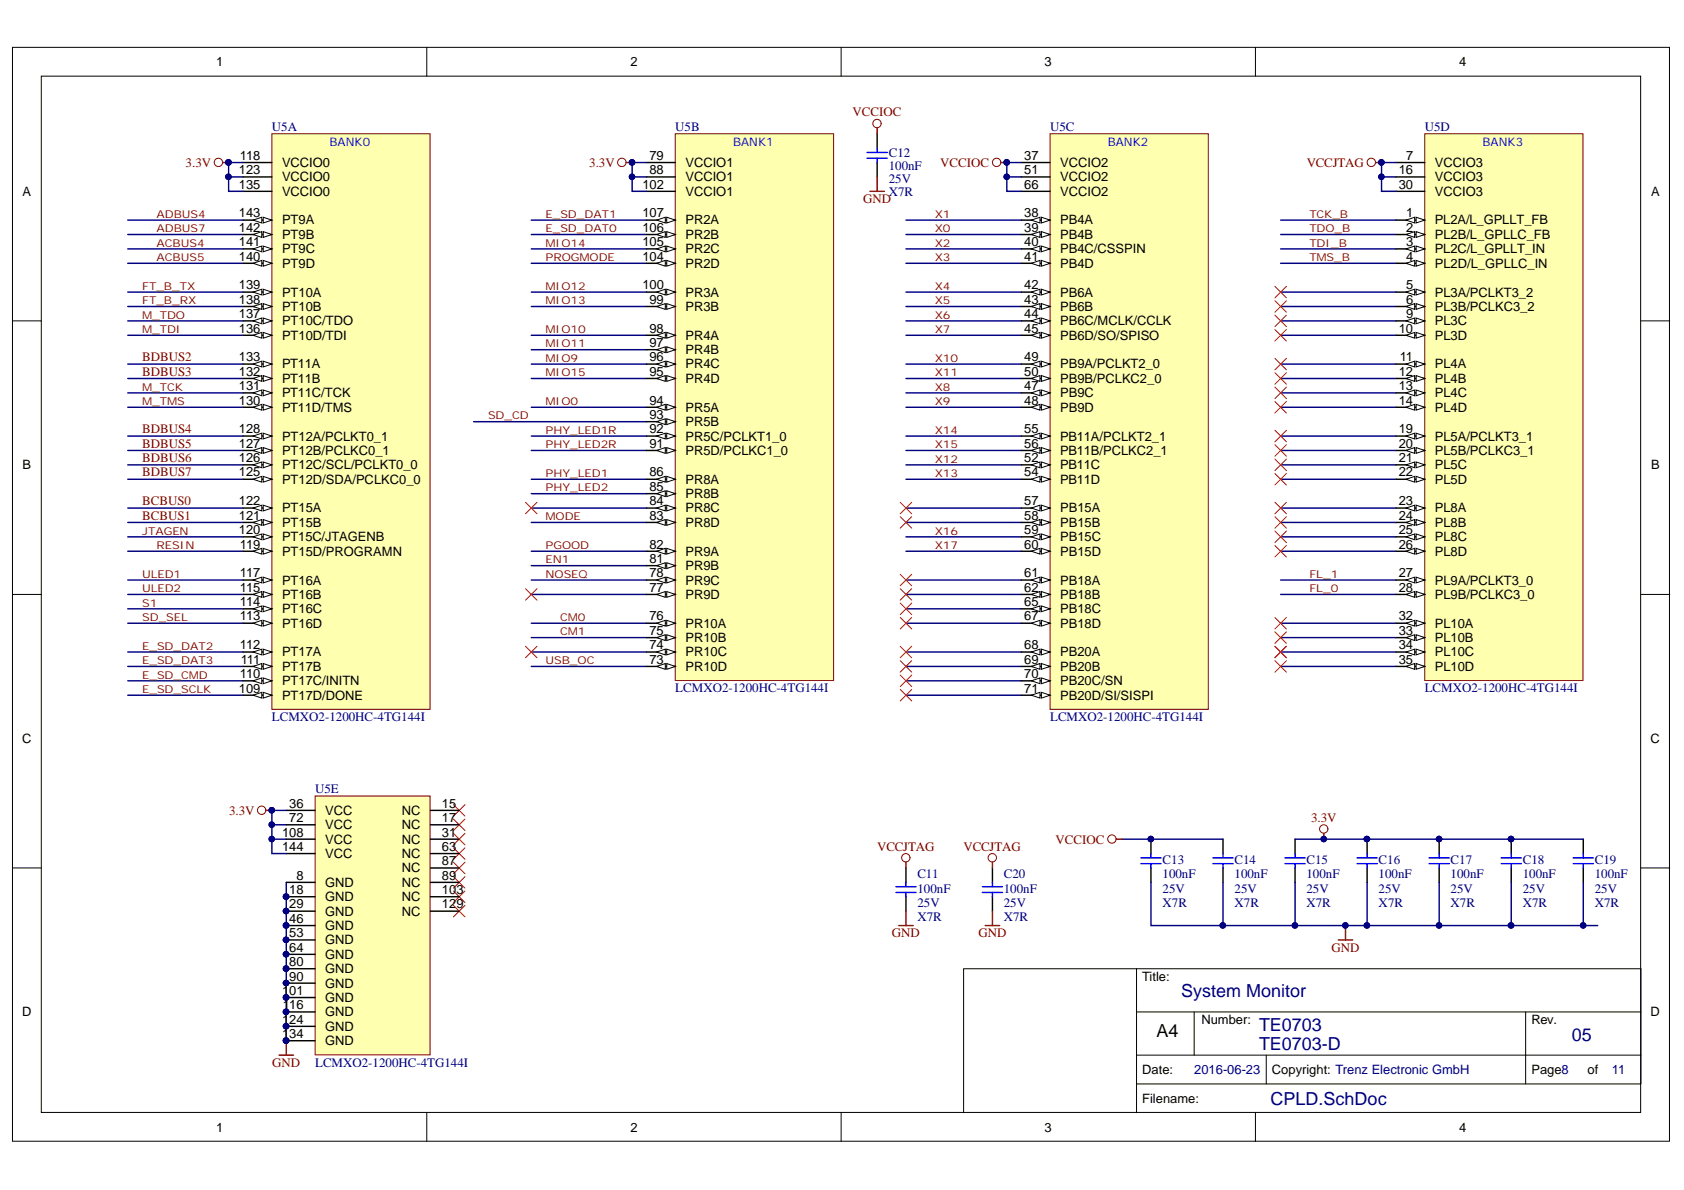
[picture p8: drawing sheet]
<svg xmlns="http://www.w3.org/2000/svg" width="297mm" height="210mm" viewBox="0 0 297 210" stroke-linecap="round" stroke-linejoin="round" font-family="sans-serif">
<defs><g id="words">
<g font-size="3.2" fill="#000080">
<text x="208.4" y="175.8">System Monitor</text>
<text x="222.1" y="185.2">TE0703-D</text>
<text x="222.1" y="181.9">TE0703</text>
<text x="277.2" y="183.6">05</text>
<text x="224.1" y="194.8">CPLD.SchDoc</text>
</g>
<text font-size="3.2" x="204" y="182.9">A4</text>
<g font-size="2.3">
<text x="38.1" y="11.7">1</text>
<text x="111.2" y="11.7">2</text>
<text x="184.3" y="11.7">3</text>
<text x="257.4" y="11.7">4</text>
<text x="42.3" y="28.2">118</text>
<text x="49.7" y="29.5">VCCIO0</text>
<text x="114.5" y="28.2">79</text>
<text x="120.9" y="29.5">VCCIO1</text>
<text x="180.7" y="28.2">37</text>
<text x="187" y="29.5">VCCIO2</text>
<text x="248" y="28.2">7</text>
<text x="253.1" y="29.5">VCCIO3</text>
<text x="4" y="34.5">A</text>
<text x="42.1" y="30.7">123</text>
<text x="42.1" y="33.3">135</text>
<text x="49.7" y="32">VCCIO0</text>
<text x="49.7" y="34.5">VCCIO0</text>
<text x="113.3" y="33.3">102</text>
<text x="114.5" y="30.7">88</text>
<text x="120.9" y="32">VCCIO1</text>
<text x="120.9" y="34.5">VCCIO1</text>
<text x="180.7" y="30.7">51</text>
<text x="180.7" y="33.3">66</text>
<text x="187" y="32">VCCIO2</text>
<text x="187" y="34.5">VCCIO2</text>
<text x="246.7" y="30.7">16</text>
<text x="246.7" y="33.3">30</text>
<text x="253.1" y="32">VCCIO3</text>
<text x="253.1" y="34.5">VCCIO3</text>
<text x="291.2" y="34.5">A</text>
<text x="42.1" y="40.9">142</text>
<text x="42.1" y="38.3">143</text>
<text x="49.7" y="39.6">PT9A</text>
<text x="113.3" y="40.9">106</text>
<text x="113.3" y="38.3">107</text>
<text x="120.9" y="39.6">PR2A</text>
<text x="180.7" y="38.3">38</text>
<text x="180.7" y="40.9">39</text>
<text x="187" y="39.6">PB4A</text>
<text x="248" y="38.3">1</text>
<text x="248" y="40.9">2</text>
<text x="253.1" y="39.6">PL2A/L_GPLLT_FB</text>
<text x="42.1" y="46">140</text>
<text x="42.1" y="43.4">141</text>
<text x="49.7" y="47.2">PT9D</text>
<text x="49.7" y="44.7">PT9C</text>
<text x="49.7" y="42.2">PT9B</text>
<text x="113.3" y="46">104</text>
<text x="113.3" y="43.4">105</text>
<text x="120.9" y="47.2">PR2D</text>
<text x="120.9" y="44.7">PR2C</text>
<text x="120.9" y="42.2">PR2B</text>
<text x="180.7" y="43.4">40</text>
<text x="180.7" y="46">41</text>
<text x="187" y="42.2">PB4B</text>
<text x="187" y="44.7">PB4C/CSSPIN</text>
<text x="187" y="47.2">PB4D</text>
<text x="248" y="43.4">3</text>
<text x="248" y="46">4</text>
<text x="253.1" y="42.2">PL2B/L_GPLLC_FB</text>
<text x="253.1" y="44.7">PL2C/L_GPLLT_IN</text>
<text x="253.1" y="47.2">PL2D/L_GPLLC_IN</text>
<text x="42.1" y="53.6">138</text>
<text x="42.1" y="51">139</text>
<text x="49.7" y="52.3">PT10A</text>
<text x="113.3" y="51">100</text>
<text x="114.5" y="53.6">99</text>
<text x="120.9" y="52.3">PR3A</text>
<text x="180.7" y="51">42</text>
<text x="180.7" y="53.6">43</text>
<text x="187" y="52.3">PB6A</text>
<text x="248" y="51">5</text>
<text x="248" y="53.6">6</text>
<text x="253.1" y="52.3">PL3A/PCLKT3_2</text>
<text x="42.1" y="58.7">136</text>
<text x="42.1" y="56.1">137</text>
<text x="49.7" y="59.9">PT10D/TDI</text>
<text x="49.7" y="57.4">PT10C/TDO</text>
<text x="49.7" y="54.8">PT10B</text>
<text x="114.5" y="58.7">98</text>
<text x="120.9" y="59.9">PR4A</text>
<text x="120.9" y="54.8">PR3B</text>
<text x="180.7" y="56.1">44</text>
<text x="180.7" y="58.7">45</text>
<text x="187" y="54.8">PB6B</text>
<text x="187" y="57.4">PB6C/MCLK/CCLK</text>
<text x="187" y="59.9">PB6D/SO/SPISO</text>
<text x="246.7" y="58.7">10</text>
<text x="248" y="56.1">9</text>
<text x="253.1" y="54.8">PL3B/PCLKC3_2</text>
<text x="253.1" y="57.4">PL3C</text>
<text x="253.1" y="59.9">PL3D</text>
<text x="42.1" y="63.7">133</text>
<text x="49.7" y="65">PT11A</text>
<text x="114.5" y="63.7">96</text>
<text x="114.5" y="61.2">97</text>
<text x="120.9" y="65">PR4C</text>
<text x="120.9" y="62.5">PR4B</text>
<text x="180.7" y="63.7">49</text>
<text x="187" y="65">PB9A/PCLKT2_0</text>
<text x="246.9" y="63.7">11</text>
<text x="253.1" y="65">PL4A</text>
<text x="42.1" y="71.4">130</text>
<text x="42.1" y="68.8">131</text>
<text x="42.1" y="66.3">132</text>
<text x="49.7" y="70.1">PT11C/TCK</text>
<text x="49.7" y="67.6">PT11B</text>
<text x="114.5" y="71.4">94</text>
<text x="114.5" y="66.3">95</text>
<text x="120.9" y="67.6">PR4D</text>
<text x="180.7" y="68.8">47</text>
<text x="180.7" y="71.4">48</text>
<text x="180.7" y="66.3">50</text>
<text x="187" y="70.1">PB9C</text>
<text x="187" y="67.6">PB9B/PCLKC2_0</text>
<text x="246.7" y="66.3">12</text>
<text x="246.7" y="68.8">13</text>
<text x="246.7" y="71.4">14</text>
<text x="253.1" y="67.6">PL4B</text>
<text x="253.1" y="70.1">PL4C</text>
<text x="42.1" y="76.4">128</text>
<text x="49.7" y="77.7">PT12A/PCLKT0_1</text>
<text x="49.7" y="72.6">PT11D/TMS</text>
<text x="114.5" y="76.4">92</text>
<text x="114.5" y="73.9">93</text>
<text x="120.9" y="77.7">PR5C/PCLKT1_0</text>
<text x="120.9" y="75.2">PR5B</text>
<text x="120.9" y="72.6">PR5A</text>
<text x="180.7" y="76.4">55</text>
<text x="187" y="72.6">PB9D</text>
<text x="187" y="77.7">PB11A/PCLKT2_1</text>
<text x="246.7" y="76.4">19</text>
<text x="253.1" y="72.6">PL4D</text>
<text x="253.1" y="77.7">PL5A/PCLKT3_1</text>
<text x="4" y="82.8">B</text>
<text x="42.1" y="81.5">126</text>
<text x="42.1" y="79">127</text>
<text x="49.7" y="82.8">PT12C/SCL/PCLKT0_0</text>
<text x="49.7" y="80.2">PT12B/PCLKC0_1</text>
<text x="114.5" y="79">91</text>
<text x="120.9" y="80.2">PR5D/PCLKC1_0</text>
<text x="180.7" y="81.5">52</text>
<text x="180.7" y="79">56</text>
<text x="187" y="82.8">PB11C</text>
<text x="187" y="80.2">PB11B/PCLKC2_1</text>
<text x="246.7" y="79">20</text>
<text x="246.7" y="81.5">21</text>
<text x="253.1" y="80.2">PL5B/PCLKC3_1</text>
<text x="253.1" y="82.8">PL5C</text>
<text x="291.2" y="82.8">B</text>
<text x="42.1" y="89.1">122</text>
<text x="42.1" y="84">125</text>
<text x="49.7" y="85.3">PT12D/SDA/PCLKC0_0</text>
<text x="114.5" y="89.1">84</text>
<text x="114.5" y="86.6">85</text>
<text x="114.5" y="84">86</text>
<text x="120.9" y="87.9">PR8B</text>
<text x="120.9" y="85.3">PR8A</text>
<text x="180.7" y="84">54</text>
<text x="180.7" y="89.1">57</text>
<text x="187" y="85.3">PB11D</text>
<text x="246.7" y="84">22</text>
<text x="246.7" y="89.1">23</text>
<text x="253.1" y="85.3">PL5D</text>
<text x="42.1" y="94.2">120</text>
<text x="42.1" y="91.7">121</text>
<text x="49.7" y="95.5">PT15C/JTAGENB</text>
<text x="49.7" y="92.9">PT15B</text>
<text x="49.7" y="90.4">PT15A</text>
<text x="114.5" y="91.7">83</text>
<text x="120.9" y="92.9">PR8D</text>
<text x="120.9" y="90.4">PR8C</text>
<text x="180.7" y="91.7">58</text>
<text x="180.7" y="94.2">59</text>
<text x="187" y="90.4">PB15A</text>
<text x="187" y="92.9">PB15B</text>
<text x="187" y="95.5">PB15C</text>
<text x="246.7" y="91.7">24</text>
<text x="246.7" y="94.2">25</text>
<text x="253.1" y="90.4">PL8A</text>
<text x="253.1" y="92.9">PL8B</text>
<text x="253.1" y="95.5">PL8C</text>
<text x="42.3" y="101.8">117</text>
<text x="42.3" y="96.8">119</text>
<text x="49.7" y="98">PT15D/PROGRAMN</text>
<text x="114.5" y="101.8">78</text>
<text x="114.5" y="99.3">81</text>
<text x="114.5" y="96.8">82</text>
<text x="120.9" y="100.6">PR9B</text>
<text x="120.9" y="98">PR9A</text>
<text x="180.7" y="96.8">60</text>
<text x="180.7" y="101.8">61</text>
<text x="187" y="98">PB15D</text>
<text x="246.7" y="96.8">26</text>
<text x="246.7" y="101.8">27</text>
<text x="253.1" y="98">PL8D</text>
<text x="42.3" y="106.9">114</text>
<text x="42.3" y="104.4">115</text>
<text x="49.7" y="105.6">PT16B</text>
<text x="49.7" y="103.1">PT16A</text>
<text x="114.5" y="104.4">77</text>
<text x="120.9" y="105.6">PR9D</text>
<text x="120.9" y="103.1">PR9C</text>
<text x="180.7" y="104.4">62</text>
<text x="180.7" y="106.9">65</text>
<text x="187" y="103.1">PB18A</text>
<text x="187" y="105.6">PB18B</text>
<text x="246.7" y="104.4">28</text>
<text x="253.1" y="103.1">PL9A/PCLKT3_0</text>
<text x="253.1" y="105.6">PL9B/PCLKC3_0</text>
<text x="42.3" y="109.4">113</text>
<text x="49.7" y="110.7">PT16D</text>
<text x="49.7" y="108.2">PT16C</text>
<text x="114.5" y="112">75</text>
<text x="114.5" y="109.4">76</text>
<text x="120.9" y="113.2">PR10B</text>
<text x="120.9" y="110.7">PR10A</text>
<text x="180.7" y="109.4">67</text>
<text x="187" y="108.2">PB18C</text>
<text x="187" y="110.7">PB18D</text>
<text x="246.7" y="109.4">32</text>
<text x="246.7" y="112">33</text>
<text x="253.1" y="110.7">PL10A</text>
<text x="253.1" y="113.2">PL10B</text>
<text x="42.3" y="119.6">110</text>
<text x="42.3" y="114.5">112</text>
<text x="42.5" y="117.1">111</text>
<text x="49.7" y="118.3">PT17B</text>
<text x="49.7" y="115.8">PT17A</text>
<text x="114.5" y="117.1">73</text>
<text x="114.5" y="114.5">74</text>
<text x="120.9" y="118.3">PR10D</text>
<text x="120.9" y="115.8">PR10C</text>
<text x="180.7" y="114.5">68</text>
<text x="180.7" y="117.1">69</text>
<text x="180.7" y="119.6">70</text>
<text x="187" y="115.8">PB20A</text>
<text x="187" y="118.3">PB20B</text>
<text x="246.7" y="114.5">34</text>
<text x="246.7" y="117.1">35</text>
<text x="253.1" y="115.8">PL10C</text>
<text x="253.1" y="118.3">PL10D</text>
<text x="42.1" y="122.2">109</text>
<text x="49.7" y="123.4">PT17D/DONE</text>
<text x="49.7" y="120.9">PT17C/INITN</text>
<text x="180.7" y="122.2">71</text>
<text x="187" y="120.9">PB20C/SN</text>
<text x="187" y="123.4">PB20D/SI/SISPI</text>
<text x="3.9" y="131">C</text>
<text x="291.1" y="131">C</text>
<text x="51" y="142.4">36</text>
<text x="57.4" y="143.7">VCC</text>
<text x="70.9" y="143.7">NC</text>
<text x="78" y="142.4">15</text>
<text x="49.7" y="147.6">108</text>
<text x="51" y="145">72</text>
<text x="57.4" y="146.3">VCC</text>
<text x="57.4" y="148.8">VCC</text>
<text x="70.9" y="146.3">NC</text>
<text x="70.9" y="148.8">NC</text>
<text x="78" y="145">17</text>
<text x="78" y="147.6">31</text>
<text x="49.7" y="150.1">144</text>
<text x="52.3" y="155.2">8</text>
<text x="57.4" y="151.4">VCC</text>
<text x="70.9" y="151.4">NC</text>
<text x="70.9" y="153.9">NC</text>
<text x="78" y="150.1">63</text>
<text x="78" y="152.6">87</text>
<text x="78" y="155.2">89</text>
<text x="51" y="157.7">18</text>
<text x="51" y="160.2">29</text>
<text x="57.4" y="156.4">GND</text>
<text x="57.4" y="159">GND</text>
<text x="57.4" y="161.5">GND</text>
<text x="70.9" y="156.4">NC</text>
<text x="70.9" y="159">NC</text>
<text x="70.9" y="161.5">NC</text>
<text x="78" y="157.7">103</text>
<text x="78" y="160.2">129</text>
<text x="51" y="162.8">46</text>
<text x="51" y="165.3">53</text>
<text x="51" y="167.8">64</text>
<text x="57.4" y="164">GND</text>
<text x="57.4" y="166.6">GND</text>
<text x="51" y="170.4">80</text>
<text x="51" y="173">90</text>
<text x="57.4" y="169.1">GND</text>
<text x="57.4" y="171.6">GND</text>
<text x="201.5" y="173">Title:</text>
<text x="3.9" y="179.3">D</text>
<text x="49.7" y="175.5">101</text>
<text x="49.9" y="178">116</text>
<text x="57.4" y="174.2">GND</text>
<text x="57.4" y="176.8">GND</text>
<text x="57.4" y="179.3">GND</text>
<text x="291.1" y="179.3">D</text>
<text x="49.7" y="180.6">124</text>
<text x="49.7" y="183.1">134</text>
<text x="57.4" y="181.8">GND</text>
<text x="57.4" y="184.4">GND</text>
<text x="211.9" y="180.6">Number:</text>
<text x="270.1" y="180.6">Rev.</text>
<text x="201.5" y="189.4">Date:</text>
<text x="224.4" y="189.4">Copyright: Trenz Electronic GmbH</text>
<text x="270.1" y="189.4">Page8</text>
<text x="280" y="189.4">of</text>
<text x="201.5" y="194.5">Filename:</text>
<text x="38.1" y="199.6">1</text>
<text x="111.2" y="199.6">2</text>
<text x="184.3" y="199.6">3</text>
<text x="257.4" y="199.6">4</text>
</g>
<g font-size="2.3" fill="#000080">
<text x="48" y="23.1">U5A</text>
<text x="119.1" y="23.1">U5B</text>
<text x="185.2" y="23.1">U5C</text>
<text x="251.3" y="23.1">U5D</text>
<text x="156.8" y="27.7">C12</text>
<text x="156.8" y="30">100nF</text>
<text x="156.8" y="32.2">25V</text>
<text x="156.8" y="34.5">X7R</text>
<text x="119.1" y="122.1">LCMXO2-1200HC-4TG144I</text>
<text x="251.3" y="122.1">LCMXO2-1200HC-4TG144I</text>
<text x="48" y="127.2">LCMXO2-1200HC-4TG144I</text>
<text x="185.2" y="127.2">LCMXO2-1200HC-4TG144I</text>
<text x="55.6" y="139.9">U5E</text>
<text x="161.8" y="154.9">C11</text>
<text x="177.1" y="154.9">C20</text>
<text x="205.1" y="152.3">C13</text>
<text x="205.1" y="154.9">100nF</text>
<text x="217.8" y="152.3">C14</text>
<text x="217.8" y="154.9">100nF</text>
<text x="230.4" y="152.3">C15</text>
<text x="230.4" y="154.9">100nF</text>
<text x="243.2" y="152.3">C16</text>
<text x="243.2" y="154.9">100nF</text>
<text x="255.9" y="152.3">C17</text>
<text x="255.9" y="154.9">100nF</text>
<text x="268.6" y="152.3">C18</text>
<text x="268.6" y="154.9">100nF</text>
<text x="281.3" y="152.3">C19</text>
<text x="281.3" y="154.9">100nF</text>
<text x="161.8" y="160">25V</text>
<text x="161.8" y="157.4">100nF</text>
<text x="177.1" y="160">25V</text>
<text x="177.1" y="157.4">100nF</text>
<text x="205.1" y="157.4">25V</text>
<text x="205.1" y="160">X7R</text>
<text x="217.8" y="157.4">25V</text>
<text x="217.8" y="160">X7R</text>
<text x="230.4" y="157.4">25V</text>
<text x="230.4" y="160">X7R</text>
<text x="243.2" y="157.4">25V</text>
<text x="243.2" y="160">X7R</text>
<text x="255.9" y="157.4">25V</text>
<text x="255.9" y="160">X7R</text>
<text x="268.6" y="157.4">25V</text>
<text x="268.6" y="160">X7R</text>
<text x="281.3" y="157.4">25V</text>
<text x="281.3" y="160">X7R</text>
<text x="161.8" y="162.5">X7R</text>
<text x="177.1" y="162.5">X7R</text>
<text x="55.6" y="188.2">LCMXO2-1200HC-4TG144I</text>
<text x="210.7" y="189.4">2016-06-23</text>
<text x="284.3" y="189.4">11</text>
</g>
<g font-size="2.3" fill="#800000">
<text x="150.4" y="20.5">VCCIOC</text>
<text x="32.7" y="29.5">3.3V</text>
<text x="103.9" y="29.5">3.3V</text>
<text x="165.9" y="29.5">VCCIOC</text>
<text x="230.5" y="29.5">VCCJTAG</text>
<text x="152.2" y="35.8">GND</text>
<text x="25.1" y="63.7">BDBUS2</text>
<text x="25.1" y="66.3">BDBUS3</text>
<text x="25.1" y="76.4">BDBUS4</text>
<text x="25.1" y="79">BDBUS5</text>
<text x="25.1" y="81.5">BDBUS6</text>
<text x="25.1" y="84">BDBUS7</text>
<text x="25.1" y="89.1">BCBUS0</text>
<text x="25.1" y="91.7">BCBUS1</text>
<text x="40.4" y="143.7">3.3V</text>
<text x="186.2" y="148.8">VCCIOC</text>
<text x="231.3" y="145">3.3V</text>
<text x="154.7" y="150.1">VCCJTAG</text>
<text x="170" y="150.1">VCCJTAG</text>
<text x="157.3" y="165.3">GND</text>
<text x="172.6" y="165.3">GND</text>
<text x="234.8" y="167.8">GND</text>
<text x="48" y="188.2">GND</text>
</g>
<g font-size="2.1" fill="#00f">
<text x="58.1" y="25.7">BANK0</text>
<text x="129.3" y="25.7">BANK1</text>
<text x="195.4" y="25.7">BANK2</text>
<text x="261.5" y="25.7">BANK3</text>
</g>
<g font-size="1.9" fill="#800000">
<text x="27.6" y="38.4">ADBUS4</text>
<text x="27.6" y="41">ADBUS7</text>
<text x="96.2" y="41">E_SD_DAT0</text>
<text x="96.2" y="38.4">E_SD_DAT1</text>
<text x="164.9" y="41">X0</text>
<text x="164.9" y="38.4">X1</text>
<text x="231" y="38.4">TCK_B</text>
<text x="231" y="41">TDO_B</text>
<text x="27.6" y="43.5">ACBUS4</text>
<text x="27.6" y="46.1">ACBUS5</text>
<text x="96.2" y="46.1">PROGMODE</text>
<text x="96.2" y="43.5">MIO14</text>
<text x="164.9" y="43.5">X2</text>
<text x="164.9" y="46.1">X3</text>
<text x="231" y="46.1">TMS_B</text>
<text x="231" y="43.5">TDI_B</text>
<text x="25.1" y="51.1">FT_B_TX</text>
<text x="25.1" y="53.7">FT_B_RX</text>
<text x="96.2" y="53.7">MIO13</text>
<text x="96.2" y="51.1">MIO12</text>
<text x="164.9" y="51.1">X4</text>
<text x="164.9" y="53.7">X5</text>
<text x="25.1" y="56.2">M_TDO</text>
<text x="25.1" y="58.7">M_TDI</text>
<text x="96.2" y="58.7">MIO10</text>
<text x="164.9" y="56.2">X6</text>
<text x="164.9" y="58.7">X7</text>
<text x="96.2" y="61.3">MIO11</text>
<text x="96.2" y="63.8">MIO9</text>
<text x="164.9" y="63.8">X10</text>
<text x="25.1" y="68.9">M_TCK</text>
<text x="25.1" y="71.5">M_TMS</text>
<text x="96.2" y="66.4">MIO15</text>
<text x="96.2" y="71.5">MIO0</text>
<text x="164.9" y="68.9">X8</text>
<text x="164.9" y="71.5">X9</text>
<text x="164.9" y="66.4">X11</text>
<text x="86.1" y="74">SD_CD</text>
<text x="96.2" y="76.5">PHY_LED1R</text>
<text x="164.9" y="76.5">X14</text>
<text x="96.2" y="79.1">PHY_LED2R</text>
<text x="164.9" y="81.6">X12</text>
<text x="164.9" y="79.1">X15</text>
<text x="96.2" y="86.7">PHY_LED2</text>
<text x="96.2" y="84.1">PHY_LED1</text>
<text x="164.9" y="84.1">X13</text>
<text x="25.1" y="94.3">JTAGEN</text>
<text x="96.2" y="91.7">MODE</text>
<text x="164.9" y="94.3">X16</text>
<text x="25.1" y="101.9">ULED1</text>
<text x="27.6" y="96.9">RESIN</text>
<text x="96.2" y="101.9">NOSEQ</text>
<text x="96.2" y="99.4">EN1</text>
<text x="96.2" y="96.9">PGOOD</text>
<text x="164.9" y="96.9">X17</text>
<text x="231" y="101.9">FL_1</text>
<text x="25.1" y="104.5">ULED2</text>
<text x="25.1" y="107">S1</text>
<text x="231" y="104.5">FL_0</text>
<text x="25.1" y="109.5">SD_SEL</text>
<text x="98.8" y="109.5">CM0</text>
<text x="98.8" y="112.1">CM1</text>
<text x="25.1" y="114.6">E_SD_DAT2</text>
<text x="25.1" y="117.1">E_SD_DAT3</text>
<text x="25.1" y="119.7">E_SD_CMD</text>
<text x="96.2" y="117.1">USB_OC</text>
<text x="25.1" y="122.2">E_SD_SCLK</text>
</g>
</g></defs>
<g fill="#fff" stroke="#000" stroke-width=".18">
<path d="M2.2 8.4h292.3v192.9h-292.3z"/>
<path d="M7.3 13.4h282.1v182.8h-282.1z"/>
</g>
<g fill="none" stroke="#000" stroke-width=".18">
<path d="M75.3 8.4v5M148.4 8.4v5M221.4 8.4v5M2.2 56.6h5.1M289.4 56.6h5.1M2.2 104.9h5.1M289.4 104.9h5.1M2.2 153.1h5.1M289.4 153.1h5.1M200.5 170.9h88.9v20.3h-88.9zM200.5 170.9h-30.5v25.4M200.5 178.5h88.9"/>
<path d="M210.6 178.5v7.6h-10.1M269.1 178.5v12.7M75.3 196.3v5.1M148.4 196.3v5.1M200.5 191.2v5.1M210.6 186.1h78.8M221.4 196.3v5.1M223.4 186.1v5.1"/>
</g>
<g fill="none" stroke="#000080" stroke-width=".25">
<path d="M22.5 38.8h20.4M40.3 31.2h2.6M93.7 38.8h20.3M111.5 31.2h2.5M159.8 38.8h20.3M177.6 31.2h2.5M225.9 38.8h20.3M243.7 31.2h2.5M22.5 43.9h20.4M22.5 46.4h20.4M22.5 41.4h20.4M22.5 59.1h20.4"/>
<path d="M22.5 56.6h20.4M22.5 51.5h20.4M22.5 54.1h20.4M93.7 43.9h20.3M93.7 46.4h20.3M93.7 41.4h20.3M93.7 59.1h20.3M93.7 51.5h20.3M93.7 54.1h20.3M159.8 43.9h20.3M159.8 46.4h20.3M159.8 41.4h20.3"/>
<path d="M159.8 59.1h20.3M159.8 56.6h20.3M159.8 51.5h20.3M159.8 54.1h20.3M225.9 43.9h20.3M225.9 46.4h20.3M225.9 41.4h20.3M225.9 59.1h20.3M225.9 56.6h20.3M225.9 51.5h20.3M225.9 54.1h20.3M22.5 64.2h20.4"/>
<path d="M22.5 66.8h20.4M22.5 76.9h20.4M22.5 79.5h20.4M22.5 71.8h20.4M22.5 69.3h20.4M83.5 74.4h30.5M93.7 64.2h20.3M93.7 66.8h20.3M93.7 61.7h20.3M93.7 76.9h20.3M93.7 79.5h20.3M93.7 71.8h20.3"/>
<path d="M159.8 64.2h20.3M159.8 66.8h20.3M159.8 76.9h20.3M159.8 79.5h20.3M159.8 71.8h20.3M159.8 69.3h20.3M225.9 64.2h20.3M225.9 66.8h20.3M225.9 76.9h20.3M225.9 79.5h20.3M225.9 71.8h20.3M225.9 69.3h20.3"/>
<path d="M22.5 89.6h20.4M22.5 92.2h20.4M22.5 84.5h20.4M22.5 97.2h20.4M22.5 82h20.4M22.5 94.7h20.4M93.7 89.6h20.3M93.7 92.2h20.3M93.7 84.5h20.3M93.7 87.1h20.3M93.7 97.2h20.3M93.7 99.8h20.3"/>
<path d="M159.8 89.6h20.3M159.8 92.2h20.3M159.8 84.5h20.3M159.8 97.2h20.3M159.8 82h20.3M159.8 94.7h20.3M225.9 89.6h20.3M225.9 92.2h20.3M225.9 84.5h20.3M225.9 97.2h20.3M225.9 82h20.3M225.9 94.7h20.3"/>
<path d="M22.5 102.3h20.4M22.5 104.9h20.4M22.5 115h20.4M22.5 117.5h20.4M22.5 109.9h20.4M22.5 107.4h20.4M93.7 102.3h20.3M93.7 104.9h20.3M93.7 115h20.3M93.7 117.5h20.3M93.7 109.9h20.3M93.7 112.5h20.3"/>
<path d="M159.8 102.3h20.3M159.8 104.9h20.3M159.8 115h20.3M159.8 117.5h20.3M159.8 109.9h20.3M159.8 107.4h20.3M225.9 102.3h20.3M225.9 104.9h20.3M225.9 115h20.3M225.9 117.5h20.3M225.9 109.9h20.3M225.9 112.5h20.3"/>
<path d="M22.5 120.1h20.4M22.5 122.6h20.4M159.8 120.1h20.3M159.8 122.6h20.3M48 145.5h2.5M48 148h2.5M50.5 155.6v28M197.9 148h17.8M203 155.6v7.7h78.8M215.7 155.6v7.7M228.4 148h50.9M228.4 155.6v7.7"/>
<path d="M241.1 155.6v7.7M253.9 155.6v7.7M266.6 155.6v7.7M279.3 155.6v7.7"/>
</g>
<g fill="#000080" stroke="#000080" stroke-width=".18">
<circle cx="50.5" cy="158.2" r=".49"/>
<circle cx="50.5" cy="160.7" r=".49"/>
<circle cx="50.5" cy="163.2" r=".49"/>
<circle cx="50.5" cy="165.8" r=".49"/>
<circle cx="50.5" cy="168.3" r=".49"/>
<circle cx="50.5" cy="170.9" r=".49"/>
<circle cx="50.5" cy="173.4" r=".49"/>
<circle cx="50.5" cy="175.9" r=".49"/>
<circle cx="50.5" cy="178.5" r=".49"/>
<circle cx="50.5" cy="181" r=".49"/>
<circle cx="50.5" cy="183.5" r=".49"/>
<circle cx="40.3" cy="31.2" r=".49"/>
<circle cx="111.5" cy="31.2" r=".48"/>
<circle cx="177.6" cy="31.2" r=".48"/>
<circle cx="243.7" cy="31.2" r=".48"/>
<circle cx="47.9" cy="145.5" r=".48"/>
<circle cx="47.9" cy="148" r=".48"/>
<circle cx="203" cy="148" r=".48"/>
<circle cx="266.5" cy="148" r=".49"/>
<circle cx="253.8" cy="148" r=".48"/>
<circle cx="241.1" cy="148" r=".49"/>
<circle cx="233.5" cy="148" r=".48"/>
<circle cx="237.3" cy="163.2" r=".48"/>
<circle cx="215.7" cy="163.2" r=".49"/>
<circle cx="228.4" cy="163.2" r=".48"/>
<circle cx="241.1" cy="163.2" r=".49"/>
<circle cx="253.8" cy="163.2" r=".48"/>
<circle cx="266.5" cy="163.2" r=".49"/>
<circle cx="279.2" cy="163.2" r=".48"/>
<circle cx="47.9" cy="142.9" r=".48"/>
<circle cx="243.7" cy="28.6" r=".48"/>
<circle cx="40.3" cy="28.6" r=".49"/>
<circle cx="111.5" cy="28.6" r=".48"/>
<circle cx="177.6" cy="28.6" r=".48"/>
</g>
<g fill="none" stroke="#800000" stroke-width=".25">
<path d="M39.3 28.7h1M110.5 28.7h1M153.4 33.7h2.6M154.7 22.6v1M154.7 31.2v2.5M176.6 28.7h1M242.7 28.7h1M46.9 142.9h1.1M159.8 152.1v1M175.1 152.1v1M196.9 148h1M233.5 147v1"/>
<path d="M158.5 163.3h2.6M159.8 160.7v2.6M173.8 163.3h2.5M175.1 160.7v2.6M236.1 165.8h2.5M237.3 163.3v2.5M49.2 186.1h2.6M50.5 183.6v2.5"/>
</g>
<g fill="none" stroke="#f00" stroke-width=".18">
<path d="M224.9 50.5l2 2M224.9 53l2 2.1M224.9 55.6l2 2M224.9 58.1l2 2.1M226.9 50.5l-2 2M226.9 53l-2 2.1M226.9 55.6l-2 2M226.9 58.1l-2 2.1M224.9 63.2l2 2M224.9 65.7l2 2.1M224.9 68.3l2 2M224.9 70.8l2 2.1"/>
<path d="M224.9 75.9l2 2M224.9 78.4l2 2.1M226.9 63.2l-2 2M226.9 65.7l-2 2.1M226.9 68.3l-2 2M226.9 70.8l-2 2.1M226.9 75.9l-2 2M226.9 78.4l-2 2.1M92.7 88.6l2 2M94.7 88.6l-2 2M158.8 91.1l2 2.1M158.8 88.6l2 2"/>
<path d="M160.8 91.1l-2 2.1M160.8 88.6l-2 2M224.9 81l2 2M224.9 83.5l2 2.1M224.9 88.6l2 2M224.9 91.1l2 2.1M224.9 93.7l2 2M224.9 96.2l2 2M226.9 81l-2 2M226.9 83.5l-2 2.1M226.9 88.6l-2 2M226.9 91.1l-2 2.1"/>
<path d="M226.9 93.7l-2 2M226.9 96.2l-2 2M92.7 103.8l2 2.1M92.7 114l2 2M94.7 103.8l-2 2.1M94.7 114l-2 2M158.8 101.3l2 2M158.8 103.8l2 2.1M158.8 106.4l2 2M158.8 108.9l2 2M158.8 114l2 2M158.8 116.5l2 2.1"/>
<path d="M158.8 119.1l2 2M160.8 101.3l-2 2M160.8 103.8l-2 2.1M160.8 106.4l-2 2M160.8 108.9l-2 2M160.8 114l-2 2M160.8 116.5l-2 2.1M160.8 119.1l-2 2M224.9 108.9l2 2M224.9 111.5l2 2M224.9 114l2 2M224.9 116.5l2 2.1"/>
<path d="M226.9 108.9l-2 2M226.9 111.5l-2 2M226.9 114l-2 2M226.9 116.5l-2 2.1M158.8 121.6l2 2M160.8 121.6l-2 2M80 141.9l2 2.1M80 144.5l2 2M80 147l2 2M80 149.5l2 2.1M80 152.1l2 2M80 154.6l2 2.1"/>
<path d="M80 157.2l2 2M80 159.7l2 2M82 141.9l-2 2.1M82 144.5l-2 2M82 147l-2 2M82 149.5l-2 2.1M82 152.1l-2 2M82 154.6l-2 2.1M82 157.2l-2 2M82 159.7l-2 2"/>
</g>
<g fill="none" stroke="#000" stroke-width=".25">
<path d="M154.7 23.6v2.5M154.7 28.7v2.5M159.8 153.1v2.5M159.8 158.2v2.5M175.1 153.1v2.5M175.1 158.2v2.5M203 148v2.6M203 153.1v2.5M215.7 148v2.6M215.7 153.1v2.5M228.4 148v2.6M228.4 153.1v2.5"/>
<path d="M241.1 148v2.6M241.1 153.1v2.5M253.9 148v2.6M253.9 153.1v2.5M266.6 148v2.6M266.6 153.1v2.5M279.3 148v2.6M279.3 153.1v2.5"/>
</g>
<g fill="none" stroke="#00f" stroke-width=".25">
<path d="M152.9 26.9h3.6M152.9 27.9h3.6M154.7 26.1v.8M154.7 27.9v.8M158 157.4h3.6M158 156.4h3.6M159.8 155.6v.8M159.8 157.4v.8M173.3 157.4h3.5M173.3 156.4h3.5M175.1 155.6v.8M175.1 157.4v.8"/>
<path d="M201.2 152.3h3.6M201.2 151.3h3.6M203 150.6v.7M203 152.3v.8M213.9 152.3h3.6M213.9 151.3h3.6M215.7 150.6v.7M215.7 152.3v.8M226.7 152.3h3.5M226.7 151.3h3.5M228.4 150.6v.7M228.4 152.3v.8"/>
<path d="M239.4 152.3h3.5M239.4 151.3h3.5M241.1 150.6v.7M241.1 152.3v.8M252.1 152.3h3.5M252.1 151.3h3.5M253.9 150.6v.7M253.9 152.3v.8M264.8 152.3h3.5M264.8 151.3h3.5M266.6 150.6v.7M266.6 152.3v.8"/>
<path d="M277.5 152.3h3.6M277.5 151.3h3.6M279.3 150.6v.7M279.3 152.3v.8"/>
</g>
<g fill="none" stroke="#800000" stroke-width=".18">
<circle cx="38.5" cy="28.6" r=".74"/>
<circle cx="109.7" cy="28.6" r=".74"/>
<circle cx="154.7" cy="21.8" r=".74"/>
<circle cx="175.8" cy="28.6" r=".74"/>
<circle cx="241.9" cy="28.6" r=".74"/>
<circle cx="46.2" cy="142.9" r=".74"/>
<circle cx="159.8" cy="151.3" r=".74"/>
<circle cx="175" cy="151.3" r=".74"/>
<circle cx="196.1" cy="148" r=".74"/>
<circle cx="233.5" cy="146.2" r=".74"/>
</g>
<path d="M48 23.6h27.9v101.5h-27.9z" fill="#ffffb0" stroke="#800000" stroke-width=".18"/>
<path d="M42.9 122.6h5.1" fill="none" stroke="#000" stroke-width=".25"/>
<path d="M46.4 122.1l1.6 .5-1.6 .5z" fill="#fff"/>
<path d="M46.4 122.1l1.6 .5-1.6 .5z" fill="none" stroke="#000" stroke-width=".18"/>
<path d="M44.7 122.6l1.5-.5v1z" fill="#fff"/>
<path d="M44.7 122.6l1.5-.5v1z" fill="none" stroke="#000" stroke-width=".18"/>
<path d="M42.9 120.1h5.1" fill="none" stroke="#000" stroke-width=".25"/>
<path d="M46.4 119.6l1.6 .5-1.6 .5z" fill="#fff"/>
<path d="M46.4 119.6l1.6 .5-1.6 .5z" fill="none" stroke="#000" stroke-width=".18"/>
<path d="M44.7 120.1l1.5-.5v1z" fill="#fff"/>
<path d="M44.7 120.1l1.5-.5v1z" fill="none" stroke="#000" stroke-width=".18"/>
<path d="M42.9 117.5h5.1" fill="none" stroke="#000" stroke-width=".25"/>
<path d="M46.4 117l1.6 .5-1.6 .6z" fill="#fff"/>
<path d="M46.4 117l1.6 .5-1.6 .6z" fill="none" stroke="#000" stroke-width=".18"/>
<path d="M44.7 117.5l1.5-.5v1.1z" fill="#fff"/>
<path d="M44.7 117.5l1.5-.5v1.1z" fill="none" stroke="#000" stroke-width=".18"/>
<path d="M42.9 115h5.1" fill="none" stroke="#000" stroke-width=".25"/>
<path d="M46.4 114.5l1.6 .5-1.6 .5z" fill="#fff"/>
<path d="M46.4 114.5l1.6 .5-1.6 .5z" fill="none" stroke="#000" stroke-width=".18"/>
<path d="M44.7 115l1.5-.5v1z" fill="#fff"/>
<path d="M44.7 115l1.5-.5v1z" fill="none" stroke="#000" stroke-width=".18"/>
<path d="M42.9 109.9h5.1" fill="none" stroke="#000" stroke-width=".25"/>
<path d="M46.4 109.4l1.6 .5-1.6 .5z" fill="#fff"/>
<path d="M46.4 109.4l1.6 .5-1.6 .5z" fill="none" stroke="#000" stroke-width=".18"/>
<path d="M44.7 109.9l1.5-.5v1z" fill="#fff"/>
<path d="M44.7 109.9l1.5-.5v1z" fill="none" stroke="#000" stroke-width=".18"/>
<path d="M42.9 107.4h5.1" fill="none" stroke="#000" stroke-width=".25"/>
<path d="M46.4 106.9l1.6 .5-1.6 .5z" fill="#fff"/>
<path d="M46.4 106.9l1.6 .5-1.6 .5z" fill="none" stroke="#000" stroke-width=".18"/>
<path d="M44.7 107.4l1.5-.5v1z" fill="#fff"/>
<path d="M44.7 107.4l1.5-.5v1z" fill="none" stroke="#000" stroke-width=".18"/>
<path d="M42.9 104.9h5.1" fill="none" stroke="#000" stroke-width=".25"/>
<path d="M46.4 104.3l1.6 .6-1.6 .5z" fill="#fff"/>
<path d="M46.4 104.3l1.6 .6-1.6 .5z" fill="none" stroke="#000" stroke-width=".18"/>
<path d="M44.7 104.9l1.5-.6v1.1z" fill="#fff"/>
<path d="M44.7 104.9l1.5-.6v1.1z" fill="none" stroke="#000" stroke-width=".18"/>
<path d="M42.9 102.3h5.1" fill="none" stroke="#000" stroke-width=".25"/>
<path d="M46.4 101.8l1.6 .5-1.6 .5z" fill="#fff"/>
<path d="M46.4 101.8l1.6 .5-1.6 .5z" fill="none" stroke="#000" stroke-width=".18"/>
<path d="M44.7 102.3l1.5-.5v1z" fill="#fff"/>
<path d="M44.7 102.3l1.5-.5v1z" fill="none" stroke="#000" stroke-width=".18"/>
<path d="M42.9 28.7h5.1M42.9 97.2h5.1" fill="none" stroke="#000" stroke-width=".25"/>
<path d="M46.4 96.7l1.6 .5-1.6 .5z" fill="#fff"/>
<path d="M46.4 96.7l1.6 .5-1.6 .5z" fill="none" stroke="#000" stroke-width=".18"/>
<path d="M44.7 97.2l1.5-.5v1z" fill="#fff"/>
<path d="M44.7 97.2l1.5-.5v1z" fill="none" stroke="#000" stroke-width=".18"/>
<path d="M42.9 94.7h5.1" fill="none" stroke="#000" stroke-width=".25"/>
<path d="M46.4 94.2l1.6 .5-1.6 .5z" fill="#fff"/>
<path d="M46.4 94.2l1.6 .5-1.6 .5z" fill="none" stroke="#000" stroke-width=".18"/>
<path d="M44.7 94.7l1.5-.5v1z" fill="#fff"/>
<path d="M44.7 94.7l1.5-.5v1z" fill="none" stroke="#000" stroke-width=".18"/>
<path d="M42.9 92.2h5.1" fill="none" stroke="#000" stroke-width=".25"/>
<path d="M46.4 91.6l1.6 .6-1.6 .5z" fill="#fff"/>
<path d="M46.4 91.6l1.6 .6-1.6 .5z" fill="none" stroke="#000" stroke-width=".18"/>
<path d="M44.7 92.2l1.5-.6v1.1z" fill="#fff"/>
<path d="M44.7 92.2l1.5-.6v1.1z" fill="none" stroke="#000" stroke-width=".18"/>
<path d="M42.9 89.6h5.1" fill="none" stroke="#000" stroke-width=".25"/>
<path d="M46.4 89.1l1.6 .5-1.6 .5z" fill="#fff"/>
<path d="M46.4 89.1l1.6 .5-1.6 .5z" fill="none" stroke="#000" stroke-width=".18"/>
<path d="M44.7 89.6l1.5-.5v1z" fill="#fff"/>
<path d="M44.7 89.6l1.5-.5v1z" fill="none" stroke="#000" stroke-width=".18"/>
<path d="M42.9 31.2h5.1M42.9 84.5h5.1" fill="none" stroke="#000" stroke-width=".25"/>
<path d="M46.4 84l1.6 .5-1.6 .5z" fill="#fff"/>
<path d="M46.4 84l1.6 .5-1.6 .5z" fill="none" stroke="#000" stroke-width=".18"/>
<path d="M44.7 84.5l1.5-.5v1z" fill="#fff"/>
<path d="M44.7 84.5l1.5-.5v1z" fill="none" stroke="#000" stroke-width=".18"/>
<path d="M42.9 82h5.1" fill="none" stroke="#000" stroke-width=".25"/>
<path d="M46.4 81.5l1.6 .5-1.6 .5z" fill="#fff"/>
<path d="M46.4 81.5l1.6 .5-1.6 .5z" fill="none" stroke="#000" stroke-width=".18"/>
<path d="M44.7 82l1.5-.5v1z" fill="#fff"/>
<path d="M44.7 82l1.5-.5v1z" fill="none" stroke="#000" stroke-width=".18"/>
<path d="M42.9 79.5h5.1" fill="none" stroke="#000" stroke-width=".25"/>
<path d="M46.4 78.9l1.6 .6-1.6 .5z" fill="#fff"/>
<path d="M46.4 78.9l1.6 .6-1.6 .5z" fill="none" stroke="#000" stroke-width=".18"/>
<path d="M44.7 79.5l1.5-.6v1.1z" fill="#fff"/>
<path d="M44.7 79.5l1.5-.6v1.1z" fill="none" stroke="#000" stroke-width=".18"/>
<path d="M42.9 76.9h5.1" fill="none" stroke="#000" stroke-width=".25"/>
<path d="M46.4 76.4l1.6 .5-1.6 .5z" fill="#fff"/>
<path d="M46.4 76.4l1.6 .5-1.6 .5z" fill="none" stroke="#000" stroke-width=".18"/>
<path d="M44.7 76.9l1.5-.5v1z" fill="#fff"/>
<path d="M44.7 76.9l1.5-.5v1z" fill="none" stroke="#000" stroke-width=".18"/>
<path d="M42.9 71.8h5.1" fill="none" stroke="#000" stroke-width=".25"/>
<path d="M46.4 71.3l1.6 .5-1.6 .5z" fill="#fff"/>
<path d="M46.4 71.3l1.6 .5-1.6 .5z" fill="none" stroke="#000" stroke-width=".18"/>
<path d="M44.7 71.8l1.5-.5v1z" fill="#fff"/>
<path d="M44.7 71.8l1.5-.5v1z" fill="none" stroke="#000" stroke-width=".18"/>
<path d="M42.9 69.3h5.1" fill="none" stroke="#000" stroke-width=".25"/>
<path d="M46.4 68.8l1.6 .5-1.6 .5z" fill="#fff"/>
<path d="M46.4 68.8l1.6 .5-1.6 .5z" fill="none" stroke="#000" stroke-width=".18"/>
<path d="M44.7 69.3l1.5-.5v1z" fill="#fff"/>
<path d="M44.7 69.3l1.5-.5v1z" fill="none" stroke="#000" stroke-width=".18"/>
<path d="M42.9 66.8h5.1" fill="none" stroke="#000" stroke-width=".25"/>
<path d="M46.4 66.3l1.6 .5-1.6 .5z" fill="#fff"/>
<path d="M46.4 66.3l1.6 .5-1.6 .5z" fill="none" stroke="#000" stroke-width=".18"/>
<path d="M44.7 66.8l1.5-.5v1z" fill="#fff"/>
<path d="M44.7 66.8l1.5-.5v1z" fill="none" stroke="#000" stroke-width=".18"/>
<path d="M42.9 64.2h5.1" fill="none" stroke="#000" stroke-width=".25"/>
<path d="M46.4 63.7l1.6 .5-1.6 .5z" fill="#fff"/>
<path d="M46.4 63.7l1.6 .5-1.6 .5z" fill="none" stroke="#000" stroke-width=".18"/>
<path d="M44.7 64.2l1.5-.5v1z" fill="#fff"/>
<path d="M44.7 64.2l1.5-.5v1z" fill="none" stroke="#000" stroke-width=".18"/>
<path d="M42.9 33.7h5.1M42.9 59.1h5.1" fill="none" stroke="#000" stroke-width=".25"/>
<path d="M46.4 58.6l1.6 .5-1.6 .5z" fill="#fff"/>
<path d="M46.4 58.6l1.6 .5-1.6 .5z" fill="none" stroke="#000" stroke-width=".18"/>
<path d="M44.7 59.1l1.5-.5v1z" fill="#fff"/>
<path d="M44.7 59.1l1.5-.5v1z" fill="none" stroke="#000" stroke-width=".18"/>
<path d="M42.9 56.6h5.1" fill="none" stroke="#000" stroke-width=".25"/>
<path d="M46.4 56.1l1.6 .5-1.6 .5z" fill="#fff"/>
<path d="M46.4 56.1l1.6 .5-1.6 .5z" fill="none" stroke="#000" stroke-width=".18"/>
<path d="M44.7 56.6l1.5-.5v1z" fill="#fff"/>
<path d="M44.7 56.6l1.5-.5v1z" fill="none" stroke="#000" stroke-width=".18"/>
<path d="M42.9 54.1h5.1" fill="none" stroke="#000" stroke-width=".25"/>
<path d="M46.4 53.6l1.6 .5-1.6 .5z" fill="#fff"/>
<path d="M46.4 53.6l1.6 .5-1.6 .5z" fill="none" stroke="#000" stroke-width=".18"/>
<path d="M44.7 54.1l1.5-.5v1z" fill="#fff"/>
<path d="M44.7 54.1l1.5-.5v1z" fill="none" stroke="#000" stroke-width=".18"/>
<path d="M42.9 51.5h5.1" fill="none" stroke="#000" stroke-width=".25"/>
<path d="M46.4 51l1.6 .5-1.6 .5z" fill="#fff"/>
<path d="M46.4 51l1.6 .5-1.6 .5z" fill="none" stroke="#000" stroke-width=".18"/>
<path d="M44.7 51.5l1.5-.5v1z" fill="#fff"/>
<path d="M44.7 51.5l1.5-.5v1z" fill="none" stroke="#000" stroke-width=".18"/>
<path d="M42.9 46.4h5.1" fill="none" stroke="#000" stroke-width=".25"/>
<path d="M46.4 45.9l1.6 .5-1.6 .6z" fill="#fff"/>
<path d="M46.4 45.9l1.6 .5-1.6 .6z" fill="none" stroke="#000" stroke-width=".18"/>
<path d="M44.7 46.4l1.5-.5v1.1z" fill="#fff"/>
<path d="M44.7 46.4l1.5-.5v1.1z" fill="none" stroke="#000" stroke-width=".18"/>
<path d="M42.9 43.9h5.1" fill="none" stroke="#000" stroke-width=".25"/>
<path d="M46.4 43.4l1.6 .5-1.6 .5z" fill="#fff"/>
<path d="M46.4 43.4l1.6 .5-1.6 .5z" fill="none" stroke="#000" stroke-width=".18"/>
<path d="M44.7 43.9l1.5-.5v1z" fill="#fff"/>
<path d="M44.7 43.9l1.5-.5v1z" fill="none" stroke="#000" stroke-width=".18"/>
<path d="M42.9 41.4h5.1" fill="none" stroke="#000" stroke-width=".25"/>
<path d="M46.4 40.9l1.6 .5-1.6 .5z" fill="#fff"/>
<path d="M46.4 40.9l1.6 .5-1.6 .5z" fill="none" stroke="#000" stroke-width=".18"/>
<path d="M44.7 41.4l1.5-.5v1z" fill="#fff"/>
<path d="M44.7 41.4l1.5-.5v1z" fill="none" stroke="#000" stroke-width=".18"/>
<path d="M42.9 38.8h5.1" fill="none" stroke="#000" stroke-width=".25"/>
<path d="M46.4 38.3l1.6 .5-1.6 .5z" fill="#fff"/>
<path d="M46.4 38.3l1.6 .5-1.6 .5z" fill="none" stroke="#000" stroke-width=".18"/>
<path d="M44.7 38.8l1.5-.5v1z" fill="#fff"/>
<path d="M44.7 38.8l1.5-.5v1z" fill="none" stroke="#000" stroke-width=".18"/>
<path d="M119.1 23.6h27.9v96.4h-27.9z" fill="#ffffb0" stroke="#800000" stroke-width=".18"/>
<path d="M114 117.5h5.1" fill="none" stroke="#000" stroke-width=".25"/>
<path d="M117.6 117l1.5 .5-1.5 .6z" fill="#fff"/>
<path d="M117.6 117l1.5 .5-1.5 .6z" fill="none" stroke="#000" stroke-width=".18"/>
<path d="M115.8 117.5l1.6-.5v1.1z" fill="#fff"/>
<path d="M115.8 117.5l1.6-.5v1.1z" fill="none" stroke="#000" stroke-width=".18"/>
<path d="M114 115h5.1" fill="none" stroke="#000" stroke-width=".25"/>
<path d="M117.6 114.5l1.5 .5-1.5 .5z" fill="#fff"/>
<path d="M117.6 114.5l1.5 .5-1.5 .5z" fill="none" stroke="#000" stroke-width=".18"/>
<path d="M115.8 115l1.6-.5v1z" fill="#fff"/>
<path d="M115.8 115l1.6-.5v1z" fill="none" stroke="#000" stroke-width=".18"/>
<path d="M114 112.5h5.1" fill="none" stroke="#000" stroke-width=".25"/>
<path d="M117.6 112l1.5 .5-1.5 .5z" fill="#fff"/>
<path d="M117.6 112l1.5 .5-1.5 .5z" fill="none" stroke="#000" stroke-width=".18"/>
<path d="M115.8 112.5l1.6-.5v1z" fill="#fff"/>
<path d="M115.8 112.5l1.6-.5v1z" fill="none" stroke="#000" stroke-width=".18"/>
<path d="M114 109.9h5.1" fill="none" stroke="#000" stroke-width=".25"/>
<path d="M117.6 109.4l1.5 .5-1.5 .5z" fill="#fff"/>
<path d="M117.6 109.4l1.5 .5-1.5 .5z" fill="none" stroke="#000" stroke-width=".18"/>
<path d="M115.8 109.9l1.6-.5v1z" fill="#fff"/>
<path d="M115.8 109.9l1.6-.5v1z" fill="none" stroke="#000" stroke-width=".18"/>
<path d="M114 104.9h5.1" fill="none" stroke="#000" stroke-width=".25"/>
<path d="M117.6 104.3l1.5 .6-1.5 .5z" fill="#fff"/>
<path d="M117.6 104.3l1.5 .6-1.5 .5z" fill="none" stroke="#000" stroke-width=".18"/>
<path d="M115.8 104.9l1.6-.6v1.1z" fill="#fff"/>
<path d="M115.8 104.9l1.6-.6v1.1z" fill="none" stroke="#000" stroke-width=".18"/>
<path d="M114 102.3h5.1" fill="none" stroke="#000" stroke-width=".25"/>
<path d="M117.6 101.8l1.5 .5-1.5 .5z" fill="#fff"/>
<path d="M117.6 101.8l1.5 .5-1.5 .5z" fill="none" stroke="#000" stroke-width=".18"/>
<path d="M115.8 102.3l1.6-.5v1z" fill="#fff"/>
<path d="M115.8 102.3l1.6-.5v1z" fill="none" stroke="#000" stroke-width=".18"/>
<path d="M114 28.7h5.1M114 99.8h5.1" fill="none" stroke="#000" stroke-width=".25"/>
<path d="M117.6 99.3l1.5 .5-1.5 .5z" fill="#fff"/>
<path d="M117.6 99.3l1.5 .5-1.5 .5z" fill="none" stroke="#000" stroke-width=".18"/>
<path d="M115.8 99.8l1.6-.5v1z" fill="#fff"/>
<path d="M115.8 99.8l1.6-.5v1z" fill="none" stroke="#000" stroke-width=".18"/>
<path d="M114 97.2h5.1" fill="none" stroke="#000" stroke-width=".25"/>
<path d="M117.6 96.7l1.5 .5-1.5 .5z" fill="#fff"/>
<path d="M117.6 96.7l1.5 .5-1.5 .5z" fill="none" stroke="#000" stroke-width=".18"/>
<path d="M115.8 97.2l1.6-.5v1z" fill="#fff"/>
<path d="M115.8 97.2l1.6-.5v1z" fill="none" stroke="#000" stroke-width=".18"/>
<path d="M114 92.2h5.1" fill="none" stroke="#000" stroke-width=".25"/>
<path d="M117.6 91.6l1.5 .6-1.5 .5z" fill="#fff"/>
<path d="M117.6 91.6l1.5 .6-1.5 .5z" fill="none" stroke="#000" stroke-width=".18"/>
<path d="M115.8 92.2l1.6-.6v1.1z" fill="#fff"/>
<path d="M115.8 92.2l1.6-.6v1.1z" fill="none" stroke="#000" stroke-width=".18"/>
<path d="M114 89.6h5.1" fill="none" stroke="#000" stroke-width=".25"/>
<path d="M117.6 89.1l1.5 .5-1.5 .5z" fill="#fff"/>
<path d="M117.6 89.1l1.5 .5-1.5 .5z" fill="none" stroke="#000" stroke-width=".18"/>
<path d="M115.8 89.6l1.6-.5v1z" fill="#fff"/>
<path d="M115.8 89.6l1.6-.5v1z" fill="none" stroke="#000" stroke-width=".18"/>
<path d="M114 87.1h5.1" fill="none" stroke="#000" stroke-width=".25"/>
<path d="M117.6 86.6l1.5 .5-1.5 .5z" fill="#fff"/>
<path d="M117.6 86.6l1.5 .5-1.5 .5z" fill="none" stroke="#000" stroke-width=".18"/>
<path d="M115.8 87.1l1.6-.5v1z" fill="#fff"/>
<path d="M115.8 87.1l1.6-.5v1z" fill="none" stroke="#000" stroke-width=".18"/>
<path d="M114 84.5h5.1" fill="none" stroke="#000" stroke-width=".25"/>
<path d="M117.6 84l1.5 .5-1.5 .5z" fill="#fff"/>
<path d="M117.6 84l1.5 .5-1.5 .5z" fill="none" stroke="#000" stroke-width=".18"/>
<path d="M115.8 84.5l1.6-.5v1z" fill="#fff"/>
<path d="M115.8 84.5l1.6-.5v1z" fill="none" stroke="#000" stroke-width=".18"/>
<path d="M114 31.2h5.1M114 79.5h5.1" fill="none" stroke="#000" stroke-width=".25"/>
<path d="M117.6 78.9l1.5 .6-1.5 .5z" fill="#fff"/>
<path d="M117.6 78.9l1.5 .6-1.5 .5z" fill="none" stroke="#000" stroke-width=".18"/>
<path d="M115.8 79.5l1.6-.6v1.1z" fill="#fff"/>
<path d="M115.8 79.5l1.6-.6v1.1z" fill="none" stroke="#000" stroke-width=".18"/>
<path d="M114 76.9h5.1" fill="none" stroke="#000" stroke-width=".25"/>
<path d="M117.6 76.4l1.5 .5-1.5 .5z" fill="#fff"/>
<path d="M117.6 76.4l1.5 .5-1.5 .5z" fill="none" stroke="#000" stroke-width=".18"/>
<path d="M115.8 76.9l1.6-.5v1z" fill="#fff"/>
<path d="M115.8 76.9l1.6-.5v1z" fill="none" stroke="#000" stroke-width=".18"/>
<path d="M114 74.4h5.1" fill="none" stroke="#000" stroke-width=".25"/>
<path d="M117.6 73.9l1.5 .5-1.5 .5z" fill="#fff"/>
<path d="M117.6 73.9l1.5 .5-1.5 .5z" fill="none" stroke="#000" stroke-width=".18"/>
<path d="M115.8 74.4l1.6-.5v1z" fill="#fff"/>
<path d="M115.8 74.4l1.6-.5v1z" fill="none" stroke="#000" stroke-width=".18"/>
<path d="M114 71.8h5.1" fill="none" stroke="#000" stroke-width=".25"/>
<path d="M117.6 71.3l1.5 .5-1.5 .5z" fill="#fff"/>
<path d="M117.6 71.3l1.5 .5-1.5 .5z" fill="none" stroke="#000" stroke-width=".18"/>
<path d="M115.8 71.8l1.6-.5v1z" fill="#fff"/>
<path d="M115.8 71.8l1.6-.5v1z" fill="none" stroke="#000" stroke-width=".18"/>
<path d="M114 66.8h5.1" fill="none" stroke="#000" stroke-width=".25"/>
<path d="M117.6 66.3l1.5 .5-1.5 .5z" fill="#fff"/>
<path d="M117.6 66.3l1.5 .5-1.5 .5z" fill="none" stroke="#000" stroke-width=".18"/>
<path d="M115.8 66.8l1.6-.5v1z" fill="#fff"/>
<path d="M115.8 66.8l1.6-.5v1z" fill="none" stroke="#000" stroke-width=".18"/>
<path d="M114 64.2h5.1" fill="none" stroke="#000" stroke-width=".25"/>
<path d="M117.6 63.7l1.5 .5-1.5 .5z" fill="#fff"/>
<path d="M117.6 63.7l1.5 .5-1.5 .5z" fill="none" stroke="#000" stroke-width=".18"/>
<path d="M115.8 64.2l1.6-.5v1z" fill="#fff"/>
<path d="M115.8 64.2l1.6-.5v1z" fill="none" stroke="#000" stroke-width=".18"/>
<path d="M114 61.7h5.1" fill="none" stroke="#000" stroke-width=".25"/>
<path d="M117.6 61.2l1.5 .5-1.5 .5z" fill="#fff"/>
<path d="M117.6 61.2l1.5 .5-1.5 .5z" fill="none" stroke="#000" stroke-width=".18"/>
<path d="M115.8 61.7l1.6-.5v1z" fill="#fff"/>
<path d="M115.8 61.7l1.6-.5v1z" fill="none" stroke="#000" stroke-width=".18"/>
<path d="M114 59.1h5.1" fill="none" stroke="#000" stroke-width=".25"/>
<path d="M117.6 58.6l1.5 .5-1.5 .5z" fill="#fff"/>
<path d="M117.6 58.6l1.5 .5-1.5 .5z" fill="none" stroke="#000" stroke-width=".18"/>
<path d="M115.8 59.1l1.6-.5v1z" fill="#fff"/>
<path d="M115.8 59.1l1.6-.5v1z" fill="none" stroke="#000" stroke-width=".18"/>
<path d="M114 54.1h5.1" fill="none" stroke="#000" stroke-width=".25"/>
<path d="M117.6 53.6l1.5 .5-1.5 .5z" fill="#fff"/>
<path d="M117.6 53.6l1.5 .5-1.5 .5z" fill="none" stroke="#000" stroke-width=".18"/>
<path d="M115.8 54.1l1.6-.5v1z" fill="#fff"/>
<path d="M115.8 54.1l1.6-.5v1z" fill="none" stroke="#000" stroke-width=".18"/>
<path d="M114 51.5h5.1" fill="none" stroke="#000" stroke-width=".25"/>
<path d="M117.6 51l1.5 .5-1.5 .5z" fill="#fff"/>
<path d="M117.6 51l1.5 .5-1.5 .5z" fill="none" stroke="#000" stroke-width=".18"/>
<path d="M115.8 51.5l1.6-.5v1z" fill="#fff"/>
<path d="M115.8 51.5l1.6-.5v1z" fill="none" stroke="#000" stroke-width=".18"/>
<path d="M114 33.7h5.1M114 46.4h5.1" fill="none" stroke="#000" stroke-width=".25"/>
<path d="M117.6 45.9l1.5 .5-1.5 .6z" fill="#fff"/>
<path d="M117.6 45.9l1.5 .5-1.5 .6z" fill="none" stroke="#000" stroke-width=".18"/>
<path d="M115.8 46.4l1.6-.5v1.1z" fill="#fff"/>
<path d="M115.8 46.4l1.6-.5v1.1z" fill="none" stroke="#000" stroke-width=".18"/>
<path d="M114 43.9h5.1" fill="none" stroke="#000" stroke-width=".25"/>
<path d="M117.6 43.4l1.5 .5-1.5 .5z" fill="#fff"/>
<path d="M117.6 43.4l1.5 .5-1.5 .5z" fill="none" stroke="#000" stroke-width=".18"/>
<path d="M115.8 43.9l1.6-.5v1z" fill="#fff"/>
<path d="M115.8 43.9l1.6-.5v1z" fill="none" stroke="#000" stroke-width=".18"/>
<path d="M114 41.4h5.1" fill="none" stroke="#000" stroke-width=".25"/>
<path d="M117.6 40.9l1.5 .5-1.5 .5z" fill="#fff"/>
<path d="M117.6 40.9l1.5 .5-1.5 .5z" fill="none" stroke="#000" stroke-width=".18"/>
<path d="M115.8 41.4l1.6-.5v1z" fill="#fff"/>
<path d="M115.8 41.4l1.6-.5v1z" fill="none" stroke="#000" stroke-width=".18"/>
<path d="M114 38.8h5.1" fill="none" stroke="#000" stroke-width=".25"/>
<path d="M117.6 38.3l1.5 .5-1.5 .5z" fill="#fff"/>
<path d="M117.6 38.3l1.5 .5-1.5 .5z" fill="none" stroke="#000" stroke-width=".18"/>
<path d="M115.8 38.8l1.6-.5v1z" fill="#fff"/>
<path d="M115.8 38.8l1.6-.5v1z" fill="none" stroke="#000" stroke-width=".18"/>
<path d="M185.2 23.6h27.9v101.5h-27.9z" fill="#ffffb0" stroke="#800000" stroke-width=".18"/>
<path d="M180.1 28.7h5.1M180.1 38.8h5.1" fill="none" stroke="#000" stroke-width=".25"/>
<path d="M183.7 38.3l1.5 .5-1.5 .5z" fill="#fff"/>
<path d="M183.7 38.3l1.5 .5-1.5 .5z" fill="none" stroke="#000" stroke-width=".18"/>
<path d="M181.9 38.8l1.5-.5v1z" fill="#fff"/>
<path d="M181.9 38.8l1.5-.5v1z" fill="none" stroke="#000" stroke-width=".18"/>
<path d="M180.1 41.4h5.1" fill="none" stroke="#000" stroke-width=".25"/>
<path d="M183.7 40.9l1.5 .5-1.5 .5z" fill="#fff"/>
<path d="M183.7 40.9l1.5 .5-1.5 .5z" fill="none" stroke="#000" stroke-width=".18"/>
<path d="M181.9 41.4l1.5-.5v1z" fill="#fff"/>
<path d="M181.9 41.4l1.5-.5v1z" fill="none" stroke="#000" stroke-width=".18"/>
<path d="M180.1 43.9h5.1" fill="none" stroke="#000" stroke-width=".25"/>
<path d="M183.7 43.4l1.5 .5-1.5 .5z" fill="#fff"/>
<path d="M183.7 43.4l1.5 .5-1.5 .5z" fill="none" stroke="#000" stroke-width=".18"/>
<path d="M181.9 43.9l1.5-.5v1z" fill="#fff"/>
<path d="M181.9 43.9l1.5-.5v1z" fill="none" stroke="#000" stroke-width=".18"/>
<path d="M180.1 46.4h5.1" fill="none" stroke="#000" stroke-width=".25"/>
<path d="M183.7 45.9l1.5 .5-1.5 .6z" fill="#fff"/>
<path d="M183.7 45.9l1.5 .5-1.5 .6z" fill="none" stroke="#000" stroke-width=".18"/>
<path d="M181.9 46.4l1.5-.5v1.1z" fill="#fff"/>
<path d="M181.9 46.4l1.5-.5v1.1z" fill="none" stroke="#000" stroke-width=".18"/>
<path d="M180.1 51.5h5.1" fill="none" stroke="#000" stroke-width=".25"/>
<path d="M183.7 51l1.5 .5-1.5 .5z" fill="#fff"/>
<path d="M183.7 51l1.5 .5-1.5 .5z" fill="none" stroke="#000" stroke-width=".18"/>
<path d="M181.9 51.5l1.5-.5v1z" fill="#fff"/>
<path d="M181.9 51.5l1.5-.5v1z" fill="none" stroke="#000" stroke-width=".18"/>
<path d="M180.1 54.1h5.1" fill="none" stroke="#000" stroke-width=".25"/>
<path d="M183.7 53.6l1.5 .5-1.5 .5z" fill="#fff"/>
<path d="M183.7 53.6l1.5 .5-1.5 .5z" fill="none" stroke="#000" stroke-width=".18"/>
<path d="M181.9 54.1l1.5-.5v1z" fill="#fff"/>
<path d="M181.9 54.1l1.5-.5v1z" fill="none" stroke="#000" stroke-width=".18"/>
<path d="M180.1 56.6h5.1" fill="none" stroke="#000" stroke-width=".25"/>
<path d="M183.7 56.1l1.5 .5-1.5 .5z" fill="#fff"/>
<path d="M183.7 56.1l1.5 .5-1.5 .5z" fill="none" stroke="#000" stroke-width=".18"/>
<path d="M181.9 56.6l1.5-.5v1z" fill="#fff"/>
<path d="M181.9 56.6l1.5-.5v1z" fill="none" stroke="#000" stroke-width=".18"/>
<path d="M180.1 59.1h5.1" fill="none" stroke="#000" stroke-width=".25"/>
<path d="M183.7 58.6l1.5 .5-1.5 .5z" fill="#fff"/>
<path d="M183.7 58.6l1.5 .5-1.5 .5z" fill="none" stroke="#000" stroke-width=".18"/>
<path d="M181.9 59.1l1.5-.5v1z" fill="#fff"/>
<path d="M181.9 59.1l1.5-.5v1z" fill="none" stroke="#000" stroke-width=".18"/>
<path d="M180.1 69.3h5.1" fill="none" stroke="#000" stroke-width=".25"/>
<path d="M183.7 68.8l1.5 .5-1.5 .5z" fill="#fff"/>
<path d="M183.7 68.8l1.5 .5-1.5 .5z" fill="none" stroke="#000" stroke-width=".18"/>
<path d="M181.9 69.3l1.5-.5v1z" fill="#fff"/>
<path d="M181.9 69.3l1.5-.5v1z" fill="none" stroke="#000" stroke-width=".18"/>
<path d="M180.1 71.8h5.1" fill="none" stroke="#000" stroke-width=".25"/>
<path d="M183.7 71.3l1.5 .5-1.5 .5z" fill="#fff"/>
<path d="M183.7 71.3l1.5 .5-1.5 .5z" fill="none" stroke="#000" stroke-width=".18"/>
<path d="M181.9 71.8l1.5-.5v1z" fill="#fff"/>
<path d="M181.9 71.8l1.5-.5v1z" fill="none" stroke="#000" stroke-width=".18"/>
<path d="M180.1 64.2h5.1" fill="none" stroke="#000" stroke-width=".25"/>
<path d="M183.7 63.7l1.5 .5-1.5 .5z" fill="#fff"/>
<path d="M183.7 63.7l1.5 .5-1.5 .5z" fill="none" stroke="#000" stroke-width=".18"/>
<path d="M181.9 64.2l1.5-.5v1z" fill="#fff"/>
<path d="M181.9 64.2l1.5-.5v1z" fill="none" stroke="#000" stroke-width=".18"/>
<path d="M180.1 66.8h5.1" fill="none" stroke="#000" stroke-width=".25"/>
<path d="M183.7 66.3l1.5 .5-1.5 .5z" fill="#fff"/>
<path d="M183.7 66.3l1.5 .5-1.5 .5z" fill="none" stroke="#000" stroke-width=".18"/>
<path d="M181.9 66.8l1.5-.5v1z" fill="#fff"/>
<path d="M181.9 66.8l1.5-.5v1z" fill="none" stroke="#000" stroke-width=".18"/>
<path d="M180.1 31.2h5.1M180.1 82h5.1" fill="none" stroke="#000" stroke-width=".25"/>
<path d="M183.7 81.5l1.5 .5-1.5 .5z" fill="#fff"/>
<path d="M183.7 81.5l1.5 .5-1.5 .5z" fill="none" stroke="#000" stroke-width=".18"/>
<path d="M181.9 82l1.5-.5v1z" fill="#fff"/>
<path d="M181.9 82l1.5-.5v1z" fill="none" stroke="#000" stroke-width=".18"/>
<path d="M180.1 84.5h5.1" fill="none" stroke="#000" stroke-width=".25"/>
<path d="M183.7 84l1.5 .5-1.5 .5z" fill="#fff"/>
<path d="M183.7 84l1.5 .5-1.5 .5z" fill="none" stroke="#000" stroke-width=".18"/>
<path d="M181.9 84.5l1.5-.5v1z" fill="#fff"/>
<path d="M181.9 84.5l1.5-.5v1z" fill="none" stroke="#000" stroke-width=".18"/>
<path d="M180.1 76.9h5.1" fill="none" stroke="#000" stroke-width=".25"/>
<path d="M183.7 76.4l1.5 .5-1.5 .5z" fill="#fff"/>
<path d="M183.7 76.4l1.5 .5-1.5 .5z" fill="none" stroke="#000" stroke-width=".18"/>
<path d="M181.9 76.9l1.5-.5v1z" fill="#fff"/>
<path d="M181.9 76.9l1.5-.5v1z" fill="none" stroke="#000" stroke-width=".18"/>
<path d="M180.1 79.5h5.1" fill="none" stroke="#000" stroke-width=".25"/>
<path d="M183.7 78.9l1.5 .6-1.5 .5z" fill="#fff"/>
<path d="M183.7 78.9l1.5 .6-1.5 .5z" fill="none" stroke="#000" stroke-width=".18"/>
<path d="M181.9 79.5l1.5-.6v1.1z" fill="#fff"/>
<path d="M181.9 79.5l1.5-.6v1.1z" fill="none" stroke="#000" stroke-width=".18"/>
<path d="M180.1 89.6h5.1" fill="none" stroke="#000" stroke-width=".25"/>
<path d="M183.7 89.1l1.5 .5-1.5 .5z" fill="#fff"/>
<path d="M183.7 89.1l1.5 .5-1.5 .5z" fill="none" stroke="#000" stroke-width=".18"/>
<path d="M181.9 89.6l1.5-.5v1z" fill="#fff"/>
<path d="M181.9 89.6l1.5-.5v1z" fill="none" stroke="#000" stroke-width=".18"/>
<path d="M180.1 92.2h5.1" fill="none" stroke="#000" stroke-width=".25"/>
<path d="M183.7 91.6l1.5 .6-1.5 .5z" fill="#fff"/>
<path d="M183.7 91.6l1.5 .6-1.5 .5z" fill="none" stroke="#000" stroke-width=".18"/>
<path d="M181.9 92.2l1.5-.6v1.1z" fill="#fff"/>
<path d="M181.9 92.2l1.5-.6v1.1z" fill="none" stroke="#000" stroke-width=".18"/>
<path d="M180.1 94.7h5.1" fill="none" stroke="#000" stroke-width=".25"/>
<path d="M183.7 94.2l1.5 .5-1.5 .5z" fill="#fff"/>
<path d="M183.7 94.2l1.5 .5-1.5 .5z" fill="none" stroke="#000" stroke-width=".18"/>
<path d="M181.9 94.7l1.5-.5v1z" fill="#fff"/>
<path d="M181.9 94.7l1.5-.5v1z" fill="none" stroke="#000" stroke-width=".18"/>
<path d="M180.1 97.2h5.1" fill="none" stroke="#000" stroke-width=".25"/>
<path d="M183.7 96.7l1.5 .5-1.5 .5z" fill="#fff"/>
<path d="M183.7 96.7l1.5 .5-1.5 .5z" fill="none" stroke="#000" stroke-width=".18"/>
<path d="M181.9 97.2l1.5-.5v1z" fill="#fff"/>
<path d="M181.9 97.2l1.5-.5v1z" fill="none" stroke="#000" stroke-width=".18"/>
<path d="M180.1 102.3h5.1" fill="none" stroke="#000" stroke-width=".25"/>
<path d="M183.7 101.8l1.5 .5-1.5 .5z" fill="#fff"/>
<path d="M183.7 101.8l1.5 .5-1.5 .5z" fill="none" stroke="#000" stroke-width=".18"/>
<path d="M181.9 102.3l1.5-.5v1z" fill="#fff"/>
<path d="M181.9 102.3l1.5-.5v1z" fill="none" stroke="#000" stroke-width=".18"/>
<path d="M180.1 104.9h5.1" fill="none" stroke="#000" stroke-width=".25"/>
<path d="M183.7 104.3l1.5 .6-1.5 .5z" fill="#fff"/>
<path d="M183.7 104.3l1.5 .6-1.5 .5z" fill="none" stroke="#000" stroke-width=".18"/>
<path d="M181.9 104.9l1.5-.6v1.1z" fill="#fff"/>
<path d="M181.9 104.9l1.5-.6v1.1z" fill="none" stroke="#000" stroke-width=".18"/>
<path d="M180.1 107.4h5.1" fill="none" stroke="#000" stroke-width=".25"/>
<path d="M183.7 106.9l1.5 .5-1.5 .5z" fill="#fff"/>
<path d="M183.7 106.9l1.5 .5-1.5 .5z" fill="none" stroke="#000" stroke-width=".18"/>
<path d="M181.9 107.4l1.5-.5v1z" fill="#fff"/>
<path d="M181.9 107.4l1.5-.5v1z" fill="none" stroke="#000" stroke-width=".18"/>
<path d="M180.1 33.7h5.1M180.1 109.9h5.1" fill="none" stroke="#000" stroke-width=".25"/>
<path d="M183.7 109.4l1.5 .5-1.5 .5z" fill="#fff"/>
<path d="M183.7 109.4l1.5 .5-1.5 .5z" fill="none" stroke="#000" stroke-width=".18"/>
<path d="M181.9 109.9l1.5-.5v1z" fill="#fff"/>
<path d="M181.9 109.9l1.5-.5v1z" fill="none" stroke="#000" stroke-width=".18"/>
<path d="M180.1 115h5.1" fill="none" stroke="#000" stroke-width=".25"/>
<path d="M183.7 114.5l1.5 .5-1.5 .5z" fill="#fff"/>
<path d="M183.7 114.5l1.5 .5-1.5 .5z" fill="none" stroke="#000" stroke-width=".18"/>
<path d="M181.9 115l1.5-.5v1z" fill="#fff"/>
<path d="M181.9 115l1.5-.5v1z" fill="none" stroke="#000" stroke-width=".18"/>
<path d="M180.1 117.5h5.1" fill="none" stroke="#000" stroke-width=".25"/>
<path d="M183.7 117l1.5 .5-1.5 .6z" fill="#fff"/>
<path d="M183.7 117l1.5 .5-1.5 .6z" fill="none" stroke="#000" stroke-width=".18"/>
<path d="M181.9 117.5l1.5-.5v1.1z" fill="#fff"/>
<path d="M181.9 117.5l1.5-.5v1.1z" fill="none" stroke="#000" stroke-width=".18"/>
<path d="M180.1 120.1h5.1" fill="none" stroke="#000" stroke-width=".25"/>
<path d="M183.7 119.6l1.5 .5-1.5 .5z" fill="#fff"/>
<path d="M183.7 119.6l1.5 .5-1.5 .5z" fill="none" stroke="#000" stroke-width=".18"/>
<path d="M181.9 120.1l1.5-.5v1z" fill="#fff"/>
<path d="M181.9 120.1l1.5-.5v1z" fill="none" stroke="#000" stroke-width=".18"/>
<path d="M180.1 122.6h5.1" fill="none" stroke="#000" stroke-width=".25"/>
<path d="M183.7 122.1l1.5 .5-1.5 .5z" fill="#fff"/>
<path d="M183.7 122.1l1.5 .5-1.5 .5z" fill="none" stroke="#000" stroke-width=".18"/>
<path d="M181.9 122.6l1.5-.5v1z" fill="#fff"/>
<path d="M181.9 122.6l1.5-.5v1z" fill="none" stroke="#000" stroke-width=".18"/>
<path d="M251.3 23.6h27.9v96.4h-27.9z" fill="#ffffb0" stroke="#800000" stroke-width=".18"/>
<path d="M246.2 38.8h5.1" fill="none" stroke="#000" stroke-width=".25"/>
<path d="M249.8 38.3l1.5 .5-1.5 .5z" fill="#fff"/>
<path d="M249.8 38.3l1.5 .5-1.5 .5z" fill="none" stroke="#000" stroke-width=".18"/>
<path d="M248 38.8l1.5-.5v1z" fill="#fff"/>
<path d="M248 38.8l1.5-.5v1z" fill="none" stroke="#000" stroke-width=".18"/>
<path d="M246.2 41.4h5.1" fill="none" stroke="#000" stroke-width=".25"/>
<path d="M249.8 40.9l1.5 .5-1.5 .5z" fill="#fff"/>
<path d="M249.8 40.9l1.5 .5-1.5 .5z" fill="none" stroke="#000" stroke-width=".18"/>
<path d="M248 41.4l1.5-.5v1z" fill="#fff"/>
<path d="M248 41.4l1.5-.5v1z" fill="none" stroke="#000" stroke-width=".18"/>
<path d="M246.2 43.9h5.1" fill="none" stroke="#000" stroke-width=".25"/>
<path d="M249.8 43.4l1.5 .5-1.5 .5z" fill="#fff"/>
<path d="M249.8 43.4l1.5 .5-1.5 .5z" fill="none" stroke="#000" stroke-width=".18"/>
<path d="M248 43.9l1.5-.5v1z" fill="#fff"/>
<path d="M248 43.9l1.5-.5v1z" fill="none" stroke="#000" stroke-width=".18"/>
<path d="M246.2 46.4h5.1" fill="none" stroke="#000" stroke-width=".25"/>
<path d="M249.8 45.9l1.5 .5-1.5 .6z" fill="#fff"/>
<path d="M249.8 45.9l1.5 .5-1.5 .6z" fill="none" stroke="#000" stroke-width=".18"/>
<path d="M248 46.4l1.5-.5v1.1z" fill="#fff"/>
<path d="M248 46.4l1.5-.5v1.1z" fill="none" stroke="#000" stroke-width=".18"/>
<path d="M246.2 51.5h5.1" fill="none" stroke="#000" stroke-width=".25"/>
<path d="M249.8 51l1.5 .5-1.5 .5z" fill="#fff"/>
<path d="M249.8 51l1.5 .5-1.5 .5z" fill="none" stroke="#000" stroke-width=".18"/>
<path d="M248 51.5l1.5-.5v1z" fill="#fff"/>
<path d="M248 51.5l1.5-.5v1z" fill="none" stroke="#000" stroke-width=".18"/>
<path d="M246.2 54.1h5.1" fill="none" stroke="#000" stroke-width=".25"/>
<path d="M249.8 53.6l1.5 .5-1.5 .5z" fill="#fff"/>
<path d="M249.8 53.6l1.5 .5-1.5 .5z" fill="none" stroke="#000" stroke-width=".18"/>
<path d="M248 54.1l1.5-.5v1z" fill="#fff"/>
<path d="M248 54.1l1.5-.5v1z" fill="none" stroke="#000" stroke-width=".18"/>
<path d="M246.2 28.7h5.1M246.2 56.6h5.1" fill="none" stroke="#000" stroke-width=".25"/>
<path d="M249.8 56.1l1.5 .5-1.5 .5z" fill="#fff"/>
<path d="M249.8 56.1l1.5 .5-1.5 .5z" fill="none" stroke="#000" stroke-width=".18"/>
<path d="M248 56.6l1.5-.5v1z" fill="#fff"/>
<path d="M248 56.6l1.5-.5v1z" fill="none" stroke="#000" stroke-width=".18"/>
<path d="M246.2 59.1h5.1" fill="none" stroke="#000" stroke-width=".25"/>
<path d="M249.8 58.6l1.5 .5-1.5 .5z" fill="#fff"/>
<path d="M249.8 58.6l1.5 .5-1.5 .5z" fill="none" stroke="#000" stroke-width=".18"/>
<path d="M248 59.1l1.5-.5v1z" fill="#fff"/>
<path d="M248 59.1l1.5-.5v1z" fill="none" stroke="#000" stroke-width=".18"/>
<path d="M246.2 64.2h5.1" fill="none" stroke="#000" stroke-width=".25"/>
<path d="M249.8 63.7l1.5 .5-1.5 .5z" fill="#fff"/>
<path d="M249.8 63.7l1.5 .5-1.5 .5z" fill="none" stroke="#000" stroke-width=".18"/>
<path d="M248 64.2l1.5-.5v1z" fill="#fff"/>
<path d="M248 64.2l1.5-.5v1z" fill="none" stroke="#000" stroke-width=".18"/>
<path d="M246.2 66.8h5.1" fill="none" stroke="#000" stroke-width=".25"/>
<path d="M249.8 66.3l1.5 .5-1.5 .5z" fill="#fff"/>
<path d="M249.8 66.3l1.5 .5-1.5 .5z" fill="none" stroke="#000" stroke-width=".18"/>
<path d="M248 66.8l1.5-.5v1z" fill="#fff"/>
<path d="M248 66.8l1.5-.5v1z" fill="none" stroke="#000" stroke-width=".18"/>
<path d="M246.2 69.3h5.1" fill="none" stroke="#000" stroke-width=".25"/>
<path d="M249.8 68.8l1.5 .5-1.5 .5z" fill="#fff"/>
<path d="M249.8 68.8l1.5 .5-1.5 .5z" fill="none" stroke="#000" stroke-width=".18"/>
<path d="M248 69.3l1.5-.5v1z" fill="#fff"/>
<path d="M248 69.3l1.5-.5v1z" fill="none" stroke="#000" stroke-width=".18"/>
<path d="M246.2 71.8h5.1" fill="none" stroke="#000" stroke-width=".25"/>
<path d="M249.8 71.3l1.5 .5-1.5 .5z" fill="#fff"/>
<path d="M249.8 71.3l1.5 .5-1.5 .5z" fill="none" stroke="#000" stroke-width=".18"/>
<path d="M248 71.8l1.5-.5v1z" fill="#fff"/>
<path d="M248 71.8l1.5-.5v1z" fill="none" stroke="#000" stroke-width=".18"/>
<path d="M246.2 31.2h5.1M246.2 76.9h5.1" fill="none" stroke="#000" stroke-width=".25"/>
<path d="M249.8 76.4l1.5 .5-1.5 .5z" fill="#fff"/>
<path d="M249.8 76.4l1.5 .5-1.5 .5z" fill="none" stroke="#000" stroke-width=".18"/>
<path d="M248 76.9l1.5-.5v1z" fill="#fff"/>
<path d="M248 76.9l1.5-.5v1z" fill="none" stroke="#000" stroke-width=".18"/>
<path d="M246.2 79.5h5.1" fill="none" stroke="#000" stroke-width=".25"/>
<path d="M249.8 78.9l1.5 .6-1.5 .5z" fill="#fff"/>
<path d="M249.8 78.9l1.5 .6-1.5 .5z" fill="none" stroke="#000" stroke-width=".18"/>
<path d="M248 79.5l1.5-.6v1.1z" fill="#fff"/>
<path d="M248 79.5l1.5-.6v1.1z" fill="none" stroke="#000" stroke-width=".18"/>
<path d="M246.2 82h5.1" fill="none" stroke="#000" stroke-width=".25"/>
<path d="M249.8 81.5l1.5 .5-1.5 .5z" fill="#fff"/>
<path d="M249.8 81.5l1.5 .5-1.5 .5z" fill="none" stroke="#000" stroke-width=".18"/>
<path d="M248 82l1.5-.5v1z" fill="#fff"/>
<path d="M248 82l1.5-.5v1z" fill="none" stroke="#000" stroke-width=".18"/>
<path d="M246.2 84.5h5.1" fill="none" stroke="#000" stroke-width=".25"/>
<path d="M249.8 84l1.5 .5-1.5 .5z" fill="#fff"/>
<path d="M249.8 84l1.5 .5-1.5 .5z" fill="none" stroke="#000" stroke-width=".18"/>
<path d="M248 84.5l1.5-.5v1z" fill="#fff"/>
<path d="M248 84.5l1.5-.5v1z" fill="none" stroke="#000" stroke-width=".18"/>
<path d="M246.2 89.6h5.1" fill="none" stroke="#000" stroke-width=".25"/>
<path d="M249.8 89.1l1.5 .5-1.5 .5z" fill="#fff"/>
<path d="M249.8 89.1l1.5 .5-1.5 .5z" fill="none" stroke="#000" stroke-width=".18"/>
<path d="M248 89.6l1.5-.5v1z" fill="#fff"/>
<path d="M248 89.6l1.5-.5v1z" fill="none" stroke="#000" stroke-width=".18"/>
<path d="M246.2 92.2h5.1" fill="none" stroke="#000" stroke-width=".25"/>
<path d="M249.8 91.6l1.5 .6-1.5 .5z" fill="#fff"/>
<path d="M249.8 91.6l1.5 .6-1.5 .5z" fill="none" stroke="#000" stroke-width=".18"/>
<path d="M248 92.2l1.5-.6v1.1z" fill="#fff"/>
<path d="M248 92.2l1.5-.6v1.1z" fill="none" stroke="#000" stroke-width=".18"/>
<path d="M246.2 94.7h5.1" fill="none" stroke="#000" stroke-width=".25"/>
<path d="M249.8 94.2l1.5 .5-1.5 .5z" fill="#fff"/>
<path d="M249.8 94.2l1.5 .5-1.5 .5z" fill="none" stroke="#000" stroke-width=".18"/>
<path d="M248 94.7l1.5-.5v1z" fill="#fff"/>
<path d="M248 94.7l1.5-.5v1z" fill="none" stroke="#000" stroke-width=".18"/>
<path d="M246.2 97.2h5.1" fill="none" stroke="#000" stroke-width=".25"/>
<path d="M249.8 96.7l1.5 .5-1.5 .5z" fill="#fff"/>
<path d="M249.8 96.7l1.5 .5-1.5 .5z" fill="none" stroke="#000" stroke-width=".18"/>
<path d="M248 97.2l1.5-.5v1z" fill="#fff"/>
<path d="M248 97.2l1.5-.5v1z" fill="none" stroke="#000" stroke-width=".18"/>
<path d="M246.2 102.3h5.1" fill="none" stroke="#000" stroke-width=".25"/>
<path d="M249.8 101.8l1.5 .5-1.5 .5z" fill="#fff"/>
<path d="M249.8 101.8l1.5 .5-1.5 .5z" fill="none" stroke="#000" stroke-width=".18"/>
<path d="M248 102.3l1.5-.5v1z" fill="#fff"/>
<path d="M248 102.3l1.5-.5v1z" fill="none" stroke="#000" stroke-width=".18"/>
<path d="M246.2 104.9h5.1" fill="none" stroke="#000" stroke-width=".25"/>
<path d="M249.8 104.3l1.5 .6-1.5 .5z" fill="#fff"/>
<path d="M249.8 104.3l1.5 .6-1.5 .5z" fill="none" stroke="#000" stroke-width=".18"/>
<path d="M248 104.9l1.5-.6v1.1z" fill="#fff"/>
<path d="M248 104.9l1.5-.6v1.1z" fill="none" stroke="#000" stroke-width=".18"/>
<path d="M246.2 33.7h5.1M246.2 109.9h5.1" fill="none" stroke="#000" stroke-width=".25"/>
<path d="M249.8 109.4l1.5 .5-1.5 .5z" fill="#fff"/>
<path d="M249.8 109.4l1.5 .5-1.5 .5z" fill="none" stroke="#000" stroke-width=".18"/>
<path d="M248 109.9l1.5-.5v1z" fill="#fff"/>
<path d="M248 109.9l1.5-.5v1z" fill="none" stroke="#000" stroke-width=".18"/>
<path d="M246.2 112.5h5.1" fill="none" stroke="#000" stroke-width=".25"/>
<path d="M249.8 112l1.5 .5-1.5 .5z" fill="#fff"/>
<path d="M249.8 112l1.5 .5-1.5 .5z" fill="none" stroke="#000" stroke-width=".18"/>
<path d="M248 112.5l1.5-.5v1z" fill="#fff"/>
<path d="M248 112.5l1.5-.5v1z" fill="none" stroke="#000" stroke-width=".18"/>
<path d="M246.2 115h5.1" fill="none" stroke="#000" stroke-width=".25"/>
<path d="M249.8 114.5l1.5 .5-1.5 .5z" fill="#fff"/>
<path d="M249.8 114.5l1.5 .5-1.5 .5z" fill="none" stroke="#000" stroke-width=".18"/>
<path d="M248 115l1.5-.5v1z" fill="#fff"/>
<path d="M248 115l1.5-.5v1z" fill="none" stroke="#000" stroke-width=".18"/>
<path d="M246.2 117.5h5.1" fill="none" stroke="#000" stroke-width=".25"/>
<path d="M249.8 117l1.5 .5-1.5 .6z" fill="#fff"/>
<path d="M249.8 117l1.5 .5-1.5 .6z" fill="none" stroke="#000" stroke-width=".18"/>
<path d="M248 117.5l1.5-.5v1.1z" fill="#fff"/>
<path d="M248 117.5l1.5-.5v1.1z" fill="none" stroke="#000" stroke-width=".18"/>
<path d="M55.6 140.4h20.3v45.7h-20.3z" fill="#ffffb0" stroke="#800000" stroke-width=".18"/>
<g fill="none" stroke="#000" stroke-width=".25">
<path d="M50.5 155.6h5.1M50.5 142.9h5.1M50.5 145.5h5.1M50.5 158.2h5.1M50.5 148h5.1M50.5 150.6h5.1M75.9 155.6h5.1M75.9 142.9h5.1M75.9 145.5h5.1M75.9 158.2h5.1M75.9 148h5.1M75.9 150.6h5.1"/>
<path d="M75.9 153.1h5.1M50.5 160.7h5.1M50.5 163.3h5.1M50.5 165.8h5.1M50.5 168.3h5.1M50.5 170.9h5.1M50.5 173.4h5.1M50.5 176h5.1M50.5 178.5h5.1M75.9 160.7h5.1M50.5 181h5.1M50.5 183.6h5.1"/>
</g>
<g fill="#000080" stroke="#000080" stroke-width=".18">
<circle cx="50.5" cy="158.2" r=".49"/>
<circle cx="50.5" cy="160.7" r=".49"/>
<circle cx="50.5" cy="163.2" r=".49"/>
<circle cx="50.5" cy="165.8" r=".49"/>
<circle cx="50.5" cy="168.3" r=".49"/>
<circle cx="50.5" cy="170.9" r=".49"/>
<circle cx="50.5" cy="173.4" r=".49"/>
<circle cx="50.5" cy="175.9" r=".49"/>
<circle cx="50.5" cy="178.5" r=".49"/>
<circle cx="50.5" cy="181" r=".49"/>
<circle cx="50.5" cy="183.5" r=".49"/>
<circle cx="47.9" cy="142.9" r=".48"/>
<circle cx="47.9" cy="145.5" r=".48"/>
<circle cx="47.9" cy="148" r=".48"/>
<circle cx="40.3" cy="31.2" r=".49"/>
<circle cx="40.3" cy="28.6" r=".49"/>
<circle cx="111.5" cy="31.2" r=".48"/>
<circle cx="111.5" cy="28.6" r=".48"/>
<circle cx="177.6" cy="31.2" r=".48"/>
<circle cx="177.6" cy="28.6" r=".48"/>
<circle cx="243.7" cy="31.2" r=".48"/>
<circle cx="243.7" cy="28.6" r=".48"/>
</g>
<path d="M42.9 28.7h-2.6v5h2.6M114 28.7h-2.5v5h2.5M180.1 28.7h-2.5v5h2.5M246.2 28.7h-2.5v5h2.5M50.5 142.9h-2.5v7.7h2.5" fill="none" stroke="#000080" stroke-width=".25"/>
<use href="#words"/>
</svg>
